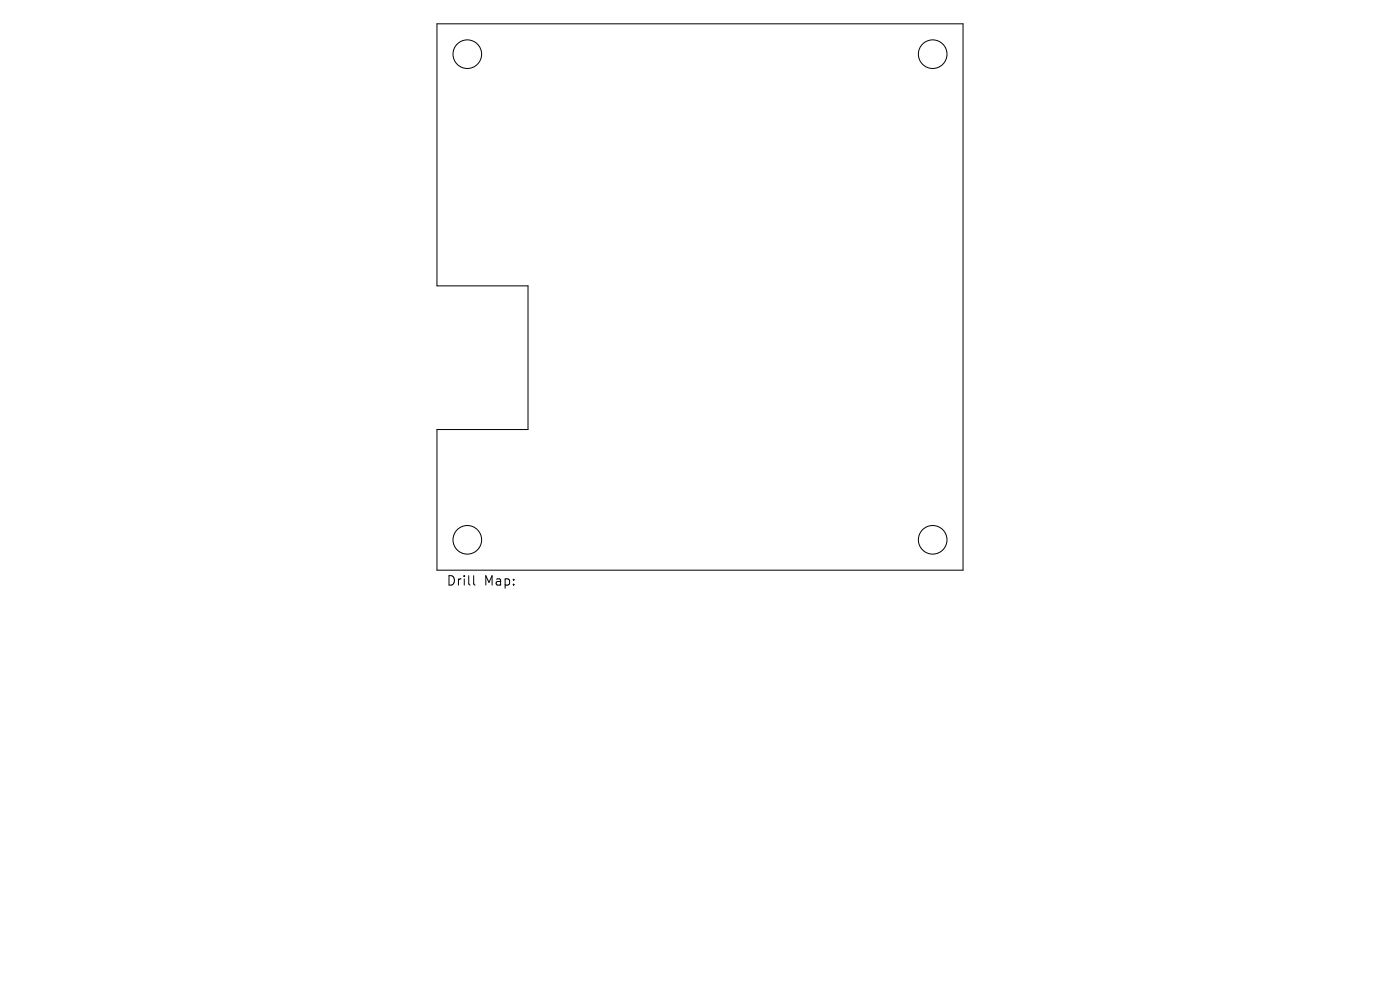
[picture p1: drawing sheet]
<svg xmlns="http://www.w3.org/2000/svg" width="297mm" height="210mm" viewBox="0 0 297 210" stroke-linecap="round" stroke-linejoin="round" font-family="sans-serif">
<defs><g id="words">
<g font-size="2.8">
<text x="94.6" y="124.5">Drill</text>
<text x="102.7" y="124.5">Map:</text>
</g>
</g></defs>
<g fill="none" stroke="#000" stroke-width=".21">
<path d="M92.7 5.1h111.6v115.9h-111.6v-29.9h19.3v-30.5h-19.3zM100.5 122.1v1.7l.3 .3"/>
<circle cx="99.1" cy="11.5" r="3"/>
<circle cx="197.9" cy="11.5" r="3"/>
<circle cx="99.1" cy="114.5" r="3"/>
<circle cx="197.9" cy="114.5" r="3"/>
</g>
<use href="#words"/>
</svg>
